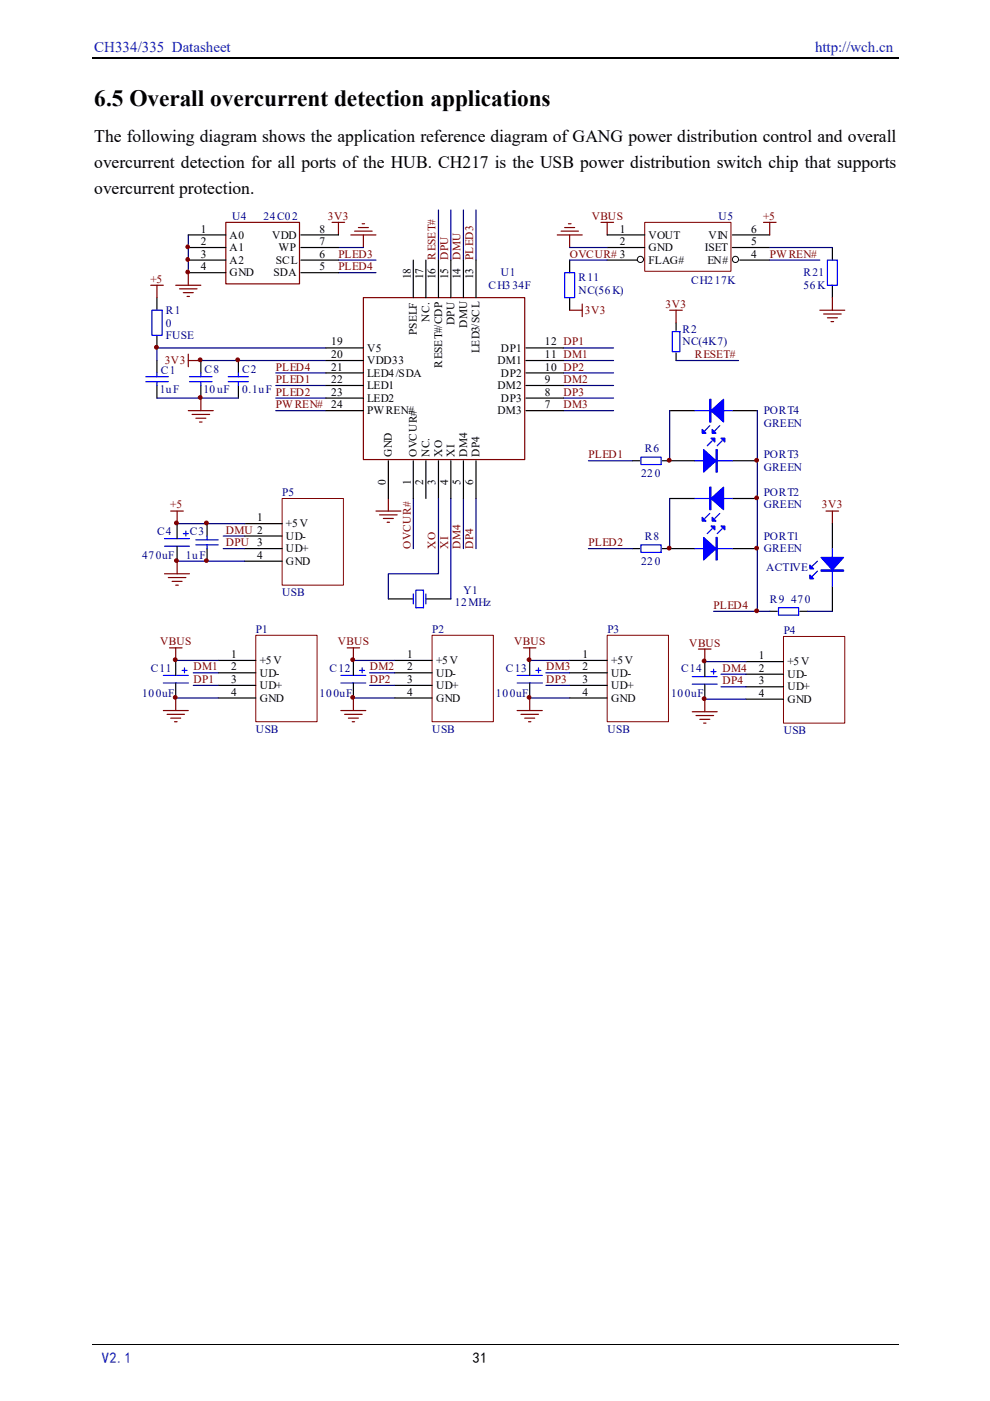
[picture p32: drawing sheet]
<svg xmlns="http://www.w3.org/2000/svg" width="210mm" height="297mm" viewBox="0 0 210 297" stroke-linecap="round" stroke-linejoin="round" font-family="sans-serif">
<defs><g id="words">
<text font-size="5" x="20" y="22.4">6.5 Overall overcurrent detection applications</text>
<g font-size="3.7">
<text x="20" y="30.1">The following diagram shows the application reference diagram of GANG power distribution control and overall</text>
<text x="20" y="35.6">overcurrent detection for all ports of the HUB. CH217 is the USB power distribution switch chip that supports</text>
<text x="20" y="41.1">overcurrent protection.</text>
</g>
<g font-size="3.2" fill="#03c">
<text x="20" y="11">CH334/335 Datasheet</text>
<text x="172.8" y="11">http://wch.cn</text>
<text x="21.6" y="289.1">V2.1</text>
</g>
<text font-size="3.2" x="100.2" y="289.1">31</text>
<g font-size="2.4" fill="#000080">
<text x="49.2" y="46.6">U4</text>
<text x="55.8" y="46.6">24C02</text>
<text x="152.4" y="46.6">U5</text>
<text x="106.2" y="58.6">U1</text>
<text x="122.7" y="59.7">R11</text>
<text x="170.4" y="58.6">R21</text>
<text x="103.6" y="61.2">CH334F</text>
<text x="122.7" y="62.3">NC(56K)</text>
<text x="146.5" y="60.2">CH217K</text>
<text x="170.4" y="61.2">56K</text>
<text x="35.2" y="66.6">R1</text>
<text x="35.2" y="69.2">0</text>
<text x="35.2" y="71.9">FUSE</text>
<text x="144.7" y="70.6">R2</text>
<text x="144.7" y="73.2">NC(4K7)</text>
<text x="33.9" y="83.3">1uF</text>
<text x="34.1" y="79.4">C1</text>
<text x="43.1" y="83.3">10uF</text>
<text x="43.4" y="79.1">C8</text>
<text x="51.4" y="79.1">C2</text>
<text x="51.4" y="83.3">0.1uF PLED2</text>
<text x="161.9" y="87.9">PORT4</text>
<text x="136.7" y="95.8">R6</text>
<text x="161.9" y="90.5">GREEN</text>
<text x="135.9" y="101.2">220</text>
<text x="161.9" y="97.2">PORT3</text>
<text x="161.9" y="99.9">GREEN</text>
<text x="59.8" y="105.1">P5</text>
<text x="161.9" y="105.1">PORT2</text>
<text x="161.9" y="107.8">GREEN</text>
<text x="33.3" y="113.4">C4</text>
<text x="40.2" y="113.4">C3</text>
<text x="30.1" y="118.5">470uF</text>
<text x="39.4" y="118.5">1uF</text>
<text x="135.9" y="119.8">220</text>
<text x="136.7" y="114.5">R8</text>
<text x="161.9" y="114.5">PORT1</text>
<text x="161.9" y="117.1">GREEN</text>
<text x="98.3" y="125.9">Y1</text>
<text x="162.4" y="121.1">ACTIVE</text>
<text x="59.8" y="126.4">USB</text>
<text x="96.4" y="128.6">12MHz</text>
<text x="163.2" y="127.8">R9</text>
<text x="167.7" y="127.8">470</text>
<text x="54.3" y="134.1">P1</text>
<text x="91.7" y="134.1">P2</text>
<text x="128.8" y="134.1">P3</text>
<text x="166.2" y="134.4">P4</text>
<text x="32" y="142.4">C11</text>
<text x="69.9" y="142.4">C12</text>
<text x="107.3" y="142.4">C13</text>
<text x="144.4" y="142.4">C14</text>
<text x="30.1" y="147.7">100uF</text>
<text x="67.8" y="147.7">100uF</text>
<text x="105.2" y="147.7">100uF</text>
<text x="142.3" y="147.7">100uF</text>
<text x="54.3" y="155.4">USB</text>
<text x="91.7" y="155.4">USB</text>
<text x="128.8" y="155.4">USB</text>
<text x="166.2" y="155.7">USB</text>
</g>
<g font-size="2.4" fill="#800000">
<text x="69.5" y="46.6">3V3</text>
<text x="125.5" y="46.6">VBUS</text>
<text x="161.8" y="46.6">+5</text>
<text x="31.9" y="59.9">+5</text>
<text x="71.8" y="54.6">PLED3</text>
<text x="71.8" y="57.3">PLED4</text>
<text x="92.4" y="55.1" transform="rotate(-90 92.4 55.1)">RESET#</text>
<text x="95" y="55.1" transform="rotate(-90 95 55.1)">DPU</text>
<text x="97.7" y="55.1" transform="rotate(-90 97.7 55.1)">DMU</text>
<text x="100.3" y="55.1" transform="rotate(-90 100.3 55.1)">PLED3</text>
<text x="120.8" y="54.6">OVCUR# 3</text>
<text x="163.2" y="54.6">PWREN#</text>
<text x="141.1" y="65.3">3V3</text>
<text x="124" y="66.6">3V3</text>
<text x="34.9" y="77.2">3V3</text>
<text x="147.3" y="75.9">RESET#</text>
<text x="58.5" y="81.2">PLED1</text>
<text x="58.5" y="78.6">PLED4</text>
<text x="119.5" y="83.9">DP3</text>
<text x="119.5" y="81.2">DM2</text>
<text x="58.5" y="86.6">PWREN#</text>
<text x="119.5" y="86.6">DM3</text>
<text x="124.8" y="97.2">PLED1</text>
<text x="36.1" y="107.8">+5</text>
<text x="174.2" y="107.8">3V3</text>
<text x="47.9" y="113.1">DMU 2</text>
<text x="47.9" y="115.8">DPU 3</text>
<text x="87.1" y="116.4" transform="rotate(-90 87.1 116.4)">OVCUR#</text>
<text x="92.4" y="116.4" transform="rotate(-90 92.4 116.4)">XO</text>
<text x="95" y="116.4" transform="rotate(-90 95 116.4)">XI</text>
<text x="97.7" y="116.4" transform="rotate(-90 97.7 116.4)">DM4</text>
<text x="100.3" y="116.4" transform="rotate(-90 100.3 116.4)">DP4</text>
<text x="124.8" y="115.8">PLED2</text>
<text x="151.3" y="129.1">PLED4</text>
<text x="34" y="136.8">VBUS</text>
<text x="71.6" y="136.8">VBUS</text>
<text x="109" y="136.8">VBUS</text>
<text x="146.1" y="137.1">VBUS</text>
<text x="41" y="142.1">DM1</text>
<text x="78.4" y="142.1">DM2</text>
<text x="115.8" y="142.1">DM3</text>
<text x="153.2" y="142.4">DM4</text>
<text x="41" y="144.8">DP1</text>
<text x="78.4" y="144.8">DP2</text>
<text x="115.8" y="144.8">DP3</text>
<text x="153.2" y="145.1">DP4</text>
</g>
<g font-size="2.4">
<text x="42.6" y="49.3">1</text>
<text x="42.6" y="52">2</text>
<text x="48.7" y="50.6">A0</text>
<text x="48.7" y="53.3">A1</text>
<text x="57.7" y="50.6">VDD</text>
<text x="59.1" y="53.3">WP</text>
<text x="67.8" y="52">7</text>
<text x="67.8" y="49.3">8</text>
<text x="131.4" y="52">2</text>
<text x="131.4" y="49.3">1</text>
<text x="137.5" y="53.3">GND</text>
<text x="137.5" y="50.6">VOUT</text>
<text x="149.4" y="53.3">ISET</text>
<text x="150.2" y="50.6">VIN</text>
<text x="159.3" y="49.3">6</text>
<text x="159.3" y="52">5</text>
<text x="42.6" y="54.6">3</text>
<text x="42.6" y="57.3">4</text>
<text x="48.7" y="56">A2</text>
<text x="48.7" y="58.6">GND</text>
<text x="58" y="58.6">SDA</text>
<text x="58.5" y="56">SCL</text>
<text x="67.8" y="54.6">6</text>
<text x="67.8" y="57.3">5</text>
<text x="87.1" y="59.2" transform="rotate(-90 87.1 59.2)">18</text>
<text x="89.7" y="59.2" transform="rotate(-90 89.7 59.2)">17</text>
<text x="92.4" y="59.2" transform="rotate(-90 92.4 59.2)">16</text>
<text x="95" y="59.2" transform="rotate(-90 95 59.2)">15</text>
<text x="97.7" y="59.2" transform="rotate(-90 97.7 59.2)">14</text>
<text x="100.3" y="59.2" transform="rotate(-90 100.3 59.2)">13</text>
<text x="137.5" y="56">FLAG#</text>
<text x="150" y="56">EN#</text>
<text x="159.3" y="54.6">4</text>
<text x="88.4" y="71.1" transform="rotate(-90 88.4 71.1)">PSELF</text>
<text x="91.1" y="68.2" transform="rotate(-90 91.1 68.2)">NC.</text>
<text x="96.4" y="69" transform="rotate(-90 96.4 69)">DPU</text>
<text x="99" y="69.5" transform="rotate(-90 99 69.5)">DMU</text>
<text x="70.2" y="73.2">19</text>
<text x="70.2" y="75.9">20</text>
<text x="77.9" y="74.6">V5</text>
<text x="77.9" y="77.2">VDD33</text>
<text x="101.6" y="74.8" transform="rotate(-90 101.6 74.8)">LED3/SCL</text>
<text x="105.5" y="77.2">DM1</text>
<text x="106.2" y="74.6">DP1</text>
<text x="115.5" y="73.2">12 DP1</text>
<text x="115.5" y="75.9">11 DM1</text>
<text x="70.2" y="78.6">21</text>
<text x="70.2" y="83.9">23</text>
<text x="70.2" y="81.2">22</text>
<text x="77.9" y="79.9">LED4/SDA</text>
<text x="77.9" y="82.5">LED1</text>
<text x="93.7" y="78" transform="rotate(-90 93.7 78)">RESET#/CDP</text>
<text x="105.5" y="82.5">DM2</text>
<text x="106.2" y="79.9">DP2</text>
<text x="115.5" y="81.2">9</text>
<text x="115.5" y="78.6">10 DP2</text>
<text x="115.5" y="83.9">8</text>
<text x="70.2" y="86.6">24</text>
<text x="77.9" y="87.9">PWREN#</text>
<text x="77.9" y="85.2">LED2</text>
<text x="105.5" y="87.9">DM3</text>
<text x="106.2" y="85.2">DP3</text>
<text x="115.5" y="86.6">7</text>
<text x="83.1" y="96.9" transform="rotate(-90 83.1 96.9)">GND</text>
<text x="88.4" y="96.9" transform="rotate(-90 88.4 96.9)">OVCUR#</text>
<text x="91.1" y="96.9" transform="rotate(-90 91.1 96.9)">NC.</text>
<text x="93.7" y="96.9" transform="rotate(-90 93.7 96.9)">XO</text>
<text x="96.4" y="96.9" transform="rotate(-90 96.4 96.9)">XI</text>
<text x="99" y="96.9" transform="rotate(-90 99 96.9)">DM4</text>
<text x="101.6" y="96.9" transform="rotate(-90 101.6 96.9)">DP4</text>
<text x="81.8" y="102.8" transform="rotate(-90 81.8 102.8)">0</text>
<text x="87.1" y="102.8" transform="rotate(-90 87.1 102.8)">1</text>
<text x="89.7" y="102.8" transform="rotate(-90 89.7 102.8)">2</text>
<text x="92.4" y="102.8" transform="rotate(-90 92.4 102.8)">3</text>
<text x="95" y="102.8" transform="rotate(-90 95 102.8)">4</text>
<text x="97.7" y="102.8" transform="rotate(-90 97.7 102.8)">5</text>
<text x="100.3" y="102.8" transform="rotate(-90 100.3 102.8)">6</text>
<text x="54.5" y="110.5">1</text>
<text x="60.6" y="111.8">+5V</text>
<text x="54.5" y="118.5">4</text>
<text x="60.6" y="119.8">GND</text>
<text x="60.6" y="117.1">UD+</text>
<text x="60.6" y="114.5">UD-</text>
<text x="49" y="139.5">1</text>
<text x="49" y="142.1">2</text>
<text x="55.1" y="140.8">+5V</text>
<text x="55.1" y="143.5">UD-</text>
<text x="86.4" y="139.5">1</text>
<text x="86.4" y="142.1">2</text>
<text x="92.5" y="140.8">+5V</text>
<text x="92.5" y="143.5">UD-</text>
<text x="123.5" y="139.5">1</text>
<text x="123.5" y="142.1">2</text>
<text x="129.6" y="140.8">+5V</text>
<text x="129.6" y="143.5">UD-</text>
<text x="160.9" y="139.7">1</text>
<text x="160.9" y="142.4">2</text>
<text x="167" y="141.1">+5V</text>
<text x="167" y="143.7">UD-</text>
<text x="49" y="147.5">4</text>
<text x="49" y="144.8">3</text>
<text x="55.1" y="148.8">GND</text>
<text x="55.1" y="146.1">UD+</text>
<text x="86.4" y="147.5">4</text>
<text x="86.4" y="144.8">3</text>
<text x="92.5" y="148.8">GND</text>
<text x="92.5" y="146.1">UD+</text>
<text x="123.5" y="147.5">4</text>
<text x="123.5" y="144.8">3</text>
<text x="129.6" y="148.8">GND</text>
<text x="129.6" y="146.1">UD+</text>
<text x="160.9" y="147.7">4</text>
<text x="160.9" y="145.1">3</text>
<text x="167" y="149">GND</text>
<text x="167" y="146.4">UD+</text>
</g>
</g></defs>
<path d="M19.5 12.3h171" fill="none" stroke="#000" stroke-width=".25"/>
<path d="M19.5 285h171" fill="none" stroke="#000" stroke-width=".21"/>
<path d="M29.3 44.5h150.9v111.5h-150.9z" fill-rule="evenodd" fill="#fff"/>
<g fill="none" stroke="#800000" stroke-width=".25">
<path d="M39.9 57.8v2.7M70.4 47.1h2.7M71.8 47.1v2.7M74.4 49.8h5.3M75.2 49h3.7M76 48.2h2.1M76.8 47.4h.5M77 49.8v2.7M118.2 49.8h5.2M119 49h3.6M119.7 48.2h2.1M120.5 47.4h.6"/>
<path d="M120.8 49.8v2.7M127.4 47.1h2.7M128.7 47.1v2.7M161.9 47.1h2.6M163.2 47.1v2.7M32 60.5h2.6M33.3 60.5v2.6M37.3 60.5h5.3M38.1 61.2h3.7M38.9 62h2.1M39.7 62.9h.5M39.9 75.1v2.7"/>
<path d="M39.9 76.4h2.7M120.8 65.8h2.6M123.4 64.5v2.6M142 65.8h2.7M143.3 65.8v2.6M173.8 65.8h5.3M174.6 66.6h3.8M175.4 67.4h2.1M176.2 68.2h.5M176.5 63.1v2.7M39.9 87.1h5.3M40.7 87.9h3.7"/>
<path d="M41.5 88.7h2.1M42.3 89.5h.5M42.6 84.4v2.7M36.2 108.4h2.7M37.5 108.4v2.6M37.5 119v2.7M79.7 108.4h5.3M80.5 109.2h3.7M81.3 109.9h2.1M82.1 110.7h.5M82.3 105.7v2.7M175.1 108.4h2.7"/>
<path d="M176.5 108.4v2.6M34.9 121.7h5.3M35.7 122.5h3.7M35.9 137.4h2.7M36.5 123.3h2.1M37.3 124.1h.5M37.3 137.4v2.6M73.6 137.4h2.6M74.9 137.4v2.6M111 137.4h2.6M112.3 137.4v2.6M148.1 137.6h2.6"/>
<path d="M149.4 137.6v2.7M34.6 150.7h5.3M35.4 151.5h3.7M36.2 152.3h2.1M37 153h.5M37.3 148v2.7M72.3 150.7h5.3M73.1 151.5h3.7M73.9 152.3h2.1M74.7 153h.5M74.9 148v2.7M109.6 150.7h5.4"/>
<path d="M110.4 151.5h3.8M111.3 152.3h2.1M112.1 153h.5M112.3 148v2.7M146.8 150.9h5.3M147.6 151.7h3.7M148.4 152.5h2.1M149.2 153.3h.5M149.4 148.2v2.7"/>
</g>
<g fill="none" stroke="#000" stroke-width=".25">
<path d="M120.8 55.1v2.7M128.7 55.1h6.4M128.7 49.8h8M128.7 52.5h8M155.3 49.8h7.9M155.3 52.5h7.9M156.8 55.1h6.4M176.5 52.5v2.6M33.3 63.1v2.7M33.3 71.1v2.7M33.3 76.4v2.7M42.6 76.4v2.7"/>
<path d="M50.5 76.4v2.7M120.8 63.1v2.7M143.3 68.4v1.6M143.3 74.8v1.6M176.5 60.5v2.6M33.3 81.7v2.7M42.6 81.7v2.7M50.5 81.7v2.7M134.1 97.7h1.5M140.4 97.7h6.9M142 87.1h5.3M155.3 97.7h5.3"/>
<path d="M155.3 87.1h5.3M37.5 111v3.2M37.5 115.8v3.2M43.9 111v2.7M43.9 116.3v2.7M51.9 111h7.9M51.9 119h7.9M51.9 116.3h7.9M51.9 113.7h7.9M134.1 116.3h1.5M140.4 116.3h6.9M142 105.7h5.3"/>
<path d="M155.3 116.3h5.3M155.3 105.7h5.3M176.5 111v5.3M82.3 127h5.3M90.3 127h5.3M163.2 129.6h1.6M169.6 129.6h1.6M176.5 124.3v5.3M37.3 140v3.2M37.3 144.8v3.2M46.3 140h7.9M46.3 148h7.9"/>
<path d="M46.3 145.3h7.9M46.3 142.6h7.9M74.9 140v3.2M74.9 144.8v3.2M83.7 140h7.9M83.7 148h7.9M83.7 145.3h7.9M83.7 142.6h7.9M112.3 140v3.2M112.3 144.8v3.2M120.8 140h7.9M120.8 148h7.9"/>
<path d="M120.8 145.3h7.9M120.8 142.6h7.9M149.4 140.3v3.2M149.4 145.1v3.1M158.2 140.3h7.9M158.2 148.2h7.9M158.2 145.6h7.9M158.2 142.9h7.9"/>
</g>
<g fill="none" stroke="#00f" stroke-width=".25">
<path d="M119.7 57.8h2.1v5.3h-2.1zM175.4 55.1h2.1v5.4h-2.1zM30.9 79.9h4.8M32.2 65.8h2.2v5.3h-2.2zM33.3 79.1v.8M40.2 79.9h4.8M42.6 79.1v.8M48.4 79.9h4.3M50.5 79.1v.8M142.5 70.3h1.6v4.3h-1.6zM30.9 80.9h4.8M33.3 80.9v.8"/>
<path d="M40.2 80.9h4.8M42.6 80.9v.8M48.4 80.9h4.3M50.5 80.9v.8M135.9 96.9h4.3v1.6h-4.3zM147.3 87.1h8M147.3 97.7h8M150.5 90.2l-1.1 1.1M151 93.5l-1.1 1M152.6 90.2l-1 1.1M153.1 93.5l-1 1M34.9 114.2h5.3"/>
<path d="M34.9 115.8h5.3M38.9 113.1h1M39.4 112.6v1.1M41.5 115.5h4.8M41.5 114.5h4.8M43.9 113.7v.8M43.9 115.5v.8M135.9 115.5h4.3v1.6h-4.3zM147.3 105.7h8M147.3 116.3h8M150.5 108.9l-1.1 1M151 112.1l-1.1 1"/>
<path d="M152.6 108.9l-1 1M153.1 112.1l-1 1M173.3 119l-1.1 1M176.5 116.3v8M87.6 125.9v2.1M88.2 125.1h1.6v3.7h-1.6zM90.3 125.9v2.1M165.1 128.8h4.2v1.6h-4.2zM173.3 121.1l-1.1 1.1M34.6 143.2h5.3M34.6 144.8h5.3M38.6 142.1h1.1"/>
<path d="M39.1 141.6v1M72.3 143.2h5.3M72.3 144.8h5.3M76.2 142.1h1.1M76.8 141.6v1M109.6 143.2h5.4M109.6 144.8h5.4M113.6 142.1h1.1M114.2 141.6v1M146.8 143.5h5.3M146.8 145.1h5.3M150.7 142.4h1.1"/>
<path d="M151.3 141.9v1"/>
</g>
<path d="M136.7 47.1h18.3v10.4h-18.3zM59.8 105.7h13v18.4h-13zM54.2 134.7h13v18.3h-13zM91.6 134.7h13v18.3h-13zM128.7 134.7h13v18.3h-13zM166.1 134.9h13v18.4h-13z" fill="none" stroke="#800000" stroke-width=".21"/>
<g fill="none" stroke="#000" stroke-width=".21">
<circle cx="135.8" cy="55" r=".66"/>
<circle cx="155.9" cy="55" r=".66"/>
</g>
<g fill="none" stroke="#000080" stroke-width=".25">
<path d="M39.9 49.8v8M71.8 55.1h7.9M71.8 52.5h5.2M71.8 57.8h7.9M93 44.5v10.6M95.6 44.5v10.6M98.3 44.5v10.6M100.9 44.5v10.6M120.8 55.1h7.9M120.8 52.5h7.9M163.2 55.1h10.6M163.2 52.5h13.3"/>
<path d="M42.6 76.4h26.5M58.5 79.1h10.6M69.1 73.8h-35.8v2.6M119.5 76.4h10.6M119.5 73.8h10.6M119.5 79.1h10.6M143.3 76.4h13.3M33.3 84.4h17.2M58.5 84.4h10.6M58.5 81.7h10.6M58.5 87.1h10.6M119.5 84.4h10.6"/>
<path d="M119.5 81.7h10.6M119.5 87.1h10.6M124.8 97.7h9.3M142 87.1v10.6M160.6 87.1v42.5M37.5 118.5v.5h14.4M37.5 119v.2M47.3 113.7h4.6M47.3 116.3h4.6M51.9 111h-14.4v.3M87.6 105.7v10.6M95.6 105.7v21.3"/>
<path d="M98.3 105.7v10.6M100.9 105.7v10.6M124.8 116.3h9.3M142 105.7v10.6M151.3 129.6h11.9M171.2 129.6h5.3M37.3 140h9M37.3 148h9M41 145.3h5.3M41 142.6h5.3M74.9 140h8.8M74.9 148h8.8"/>
<path d="M78.4 145.3h5.3M78.4 142.6h5.3M112.3 140h8.5M112.3 148h8.5M115.7 145.3h5.1M115.7 142.6h5.1M149.4 140.3h8.8M149.4 148.2h8.8M152.9 142.9h5.3M152.9 145.6h5.3"/>
</g>
<g fill="#00f" stroke="#00f" stroke-width=".25">
<path d="M150.7 87.1l2.7-2.4v4.8z"/>
<path d="M148.9 91l.8 .8h-.8z"/>
<path d="M151 91l.8 .8h-.8z"/>
<path d="M149.2 95.3l2.6 2.4-2.6 2.4z"/>
<path d="M152.9 92.9h.8v.8z"/>
<path d="M150.7 92.9h.9v.8z"/>
<path d="M150.7 105.7l2.7-2.4v4.8z"/>
<path d="M148.9 109.7l.8 .8h-.8z"/>
<path d="M151 109.7l.8 .8h-.8z"/>
<path d="M149.2 113.9l2.6 2.4-2.6 2.4z"/>
<path d="M152.9 111.5h.8v.8z"/>
<path d="M150.7 111.5h.9v.8z"/>
<path d="M174.1 118.2h4.8l-2.4 2.6z"/>
<path d="M171.7 121.9l.8 .8h-.8z"/>
<path d="M171.7 119.8l.8 .8h-.8z"/>
<path d="M150.5 84.7h.2v4.8h-.2z" fill-rule="evenodd"/>
<path d="M151.8 95.3h.3v4.8h-.3z" fill-rule="evenodd"/>
<path d="M150.5 103.3h.2v4.8h-.2z" fill-rule="evenodd"/>
<path d="M151.8 113.9h.3v4.8h-.3z" fill-rule="evenodd"/>
<path d="M174.1 120.8h4.8v.3h-4.8z" fill-rule="evenodd"/>
</g>
<g fill="#800000" stroke="#800000" stroke-width=".21">
<circle cx="149.3" cy="148.1" r=".4"/>
<circle cx="112.2" cy="147.9" r=".39"/>
<circle cx="74.8" cy="147.9" r=".39"/>
<circle cx="37.2" cy="147.9" r=".4"/>
</g>
<path d="M77 63.1h34.3v34.3h-34.3z" fill-rule="evenodd" fill="#fff" stroke="#800000" stroke-width=".25"/>
<g fill="none" stroke="#000" stroke-width=".25">
<path d="M87.6 55.1v8M90.3 55.1v8M93 55.1v8M95.6 55.1v8M98.3 55.1v8M100.9 55.1v8M69.1 79.1h7.9M69.1 73.8h7.9M69.1 76.4h7.9M111.5 79.1h8M111.5 73.8h8M111.5 76.4h8"/>
<path d="M69.1 81.7h7.9M69.1 87.1h7.9M69.1 84.4h7.9M82.3 97.7v8M87.6 97.7v8M90.3 97.7v8M93 97.7v8M95.6 97.7v8M98.3 97.7v8M100.9 97.7v8M111.5 81.7h8M111.5 87.1h8"/>
<path d="M111.5 84.4h8"/>
</g>
<g fill="#800000" stroke="#800000" stroke-width=".21">
<circle cx="42.4" cy="84.3" r=".39"/>
<circle cx="42.4" cy="76.3" r=".4"/>
<circle cx="33.2" cy="73.6" r=".41"/>
<circle cx="50.4" cy="76.3" r=".41"/>
<circle cx="141.9" cy="97.6" r=".4"/>
<circle cx="141.9" cy="116.2" r=".4"/>
<circle cx="160.4" cy="97.6" r=".39"/>
<circle cx="160.4" cy="105.5" r=".39"/>
<circle cx="160.4" cy="116.2" r=".39"/>
<circle cx="160.4" cy="129.5" r=".4"/>
<circle cx="37.4" cy="118.9" r=".39"/>
<circle cx="37.4" cy="110.9" r=".4"/>
<circle cx="43.8" cy="110.9" r=".4"/>
<circle cx="43.8" cy="118.9" r=".39"/>
<circle cx="37.1" cy="139.9" r=".41"/>
<circle cx="74.8" cy="139.9" r=".4"/>
<circle cx="112.2" cy="139.9" r=".4"/>
<circle cx="149.3" cy="140.1" r=".4"/>
</g>
<path d="M93 105.7v16h-10.7v5.3" fill="none" stroke="#000080" stroke-width=".25"/>
<path d="M47.9 47.1h15.6v13.1h-15.6z" fill-rule="evenodd" fill="#fff" stroke="#800000" stroke-width=".25"/>
<path d="M39.9 49.8h8M39.9 52.5h8M39.9 55.1h8M39.9 57.8h8M63.8 49.8h8M63.8 52.5h8M63.8 55.1h8M63.8 57.8h8" fill="none" stroke="#000" stroke-width=".25"/>
<g fill="#800000" stroke="#800000" stroke-width=".21">
<circle cx="39.8" cy="52.3" r=".39"/>
<circle cx="39.8" cy="55" r=".39"/>
<circle cx="39.8" cy="57.7" r=".39"/>
</g>
<use href="#words"/>
</svg>
